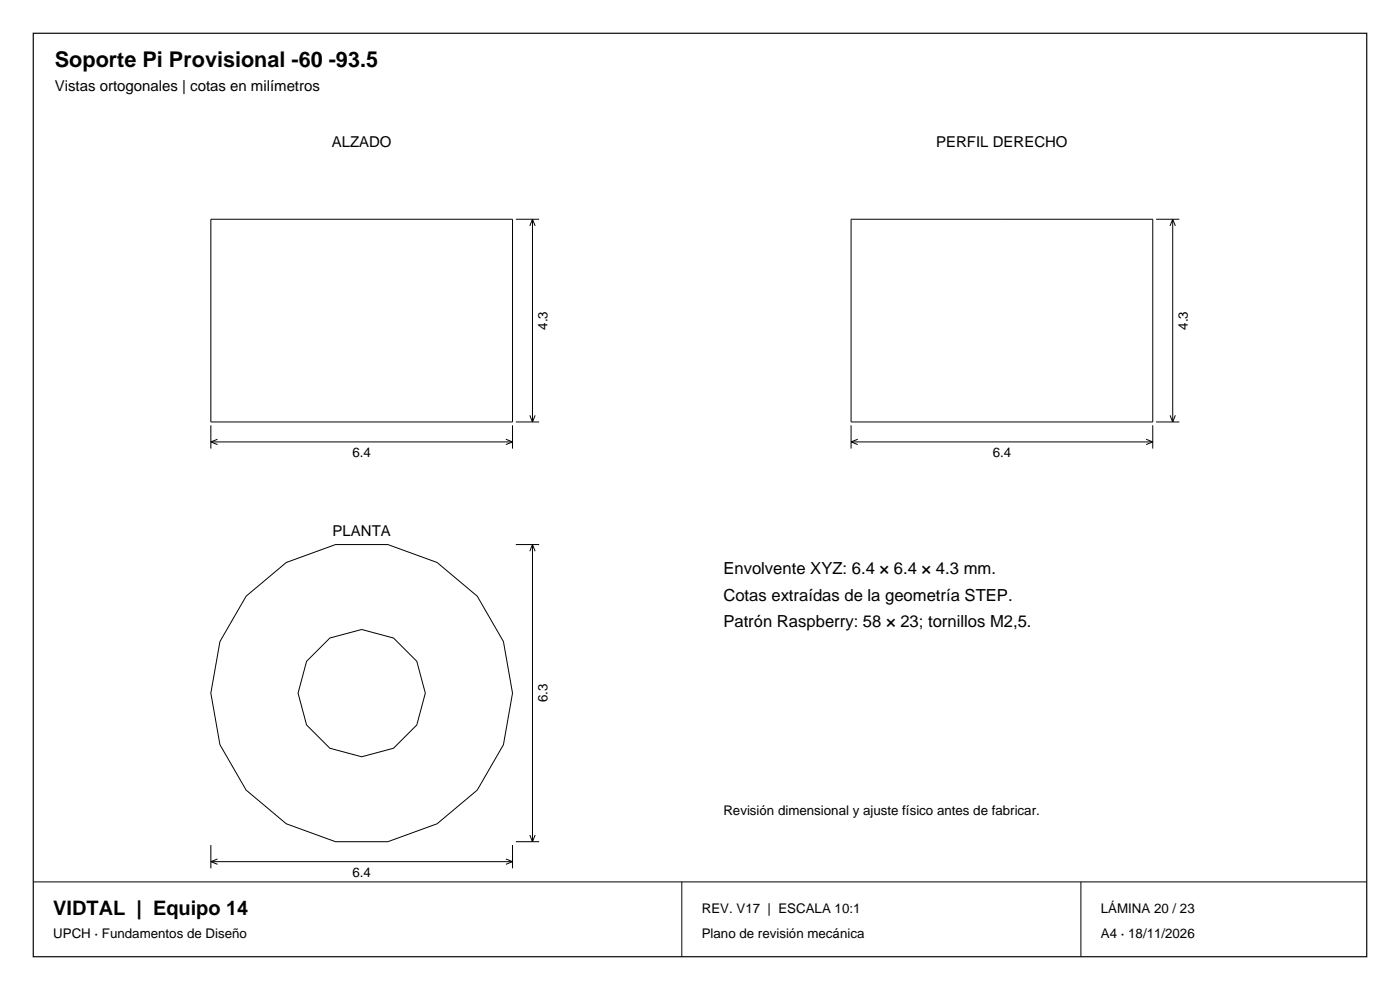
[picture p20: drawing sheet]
<svg xmlns="http://www.w3.org/2000/svg" width="297mm" height="210mm" viewBox="0 0 297 210" stroke-linecap="round" stroke-linejoin="round" font-family="sans-serif">
<defs><g id="words">
<text font-size="4.6" x="11.6" y="14.1">Soporte Pi Provisional -60 -93.5</text>
<text font-size="4.2" x="11.3" y="194.1">VIDTAL | Equipo 14</text>
<g font-size="3.5">
<text x="153.5" y="121.8">Envolvente XYZ: 6.4 × 6.4 × 4.3 mm.</text>
<text x="153.5" y="127.4">Cotas extraídas de la geometría STEP.</text>
<text x="153.5" y="133.1">Patrón Raspberry: 58 × 23; tornillos M2,5.</text>
</g>
<g font-size="3.2">
<text x="11.6" y="19.4">Vistas ortogonales | cotas en milímetros</text>
<text x="70.4" y="31.1">ALZADO</text>
<text x="198.6" y="31.1">PERFIL DERECHO</text>
<text x="70.6" y="113.7">PLANTA</text>
</g>
<g font-size="2.8">
<text x="116.1" y="70" transform="rotate(-90 116.1 70)">4.3</text>
<text x="252" y="70" transform="rotate(-90 252 70)">4.3</text>
<text x="74.8" y="96.9">6.4</text>
<text x="210.6" y="96.9">6.4</text>
<text x="116.1" y="149" transform="rotate(-90 116.1 149)">6.3</text>
<text x="153.5" y="173">Revisión dimensional y ajuste físico antes de fabricar.</text>
<text x="74.8" y="186">6.4</text>
<text x="148.9" y="193.8">REV. V17 | ESCALA 10:1</text>
<text x="233.5" y="193.8">LÁMINA 20 / 23</text>
<text x="11.3" y="199.1">UPCH · Fundamentos de Diseño</text>
<text x="148.9" y="199.1">Plano de revisión mecánica</text>
<text x="233.5" y="199.1">A4 · 18/11/2026</text>
</g>
</g></defs>
<path d="M7.1 7.1h282.8v195.8h-282.8z" fill="none" stroke="#000" stroke-width=".25"/>
<g fill="none" stroke="#000" stroke-width=".21">
<path d="M44.7 46.5h64v43h-64zM109.4 46.5h5M113 46.5v43M113 46.5l.5 1.4M113 46.5l-.6 1.4M180.5 46.5h64v43h-64zM245.3 46.5h4.9M248.8 46.5v43M248.8 46.5l.5 1.4M248.8 46.5l-.6 1.4M44.7 90.2v5M44.7 93.7h64"/>
<path d="M44.7 93.7l1.4 .6M46.1 93.2l-1.4 .5M107.3 93.2l1.4 .5M108.7 90.2v5M108.7 93.7l-1.4 .6M109.4 89.5h5M112.4 88.1l.6 1.4M113.5 88.1l-.5 1.4M180.5 93.7h64M180.5 90.2v5M180.5 93.7l1.5 .6M182 93.2l-1.5 .5"/>
<path d="M243.1 93.2l1.4 .5M244.5 90.2v5M244.5 93.7l-1.4 .6M245.3 89.5h4.9M248.2 88.1l.6 1.4M249.3 88.1l-.5 1.4M109.4 115.5h5M113 115.5v63M113 115.5l.5 1.4M113 115.5l-.6 1.4M44.7 179.2v5M108.7 179.2v5"/>
<path d="M109.4 178.5h5M112.4 177.1l.6 1.4M113.5 177.1l-.5 1.4M7.1 187.1h282.8M44.7 182.8h64M44.7 182.8l1.4 .5M46.1 182.2l-1.4 .6M107.3 182.2l1.4 .6M108.7 182.8l-1.4 .5M144.6 187.1v15.8M229.3 187.1v15.8"/>
<circle cx="76.7" cy="147" r="13.5"/>
<circle cx="76.7" cy="147" r="32"/>
</g>
<use href="#words"/>
</svg>
